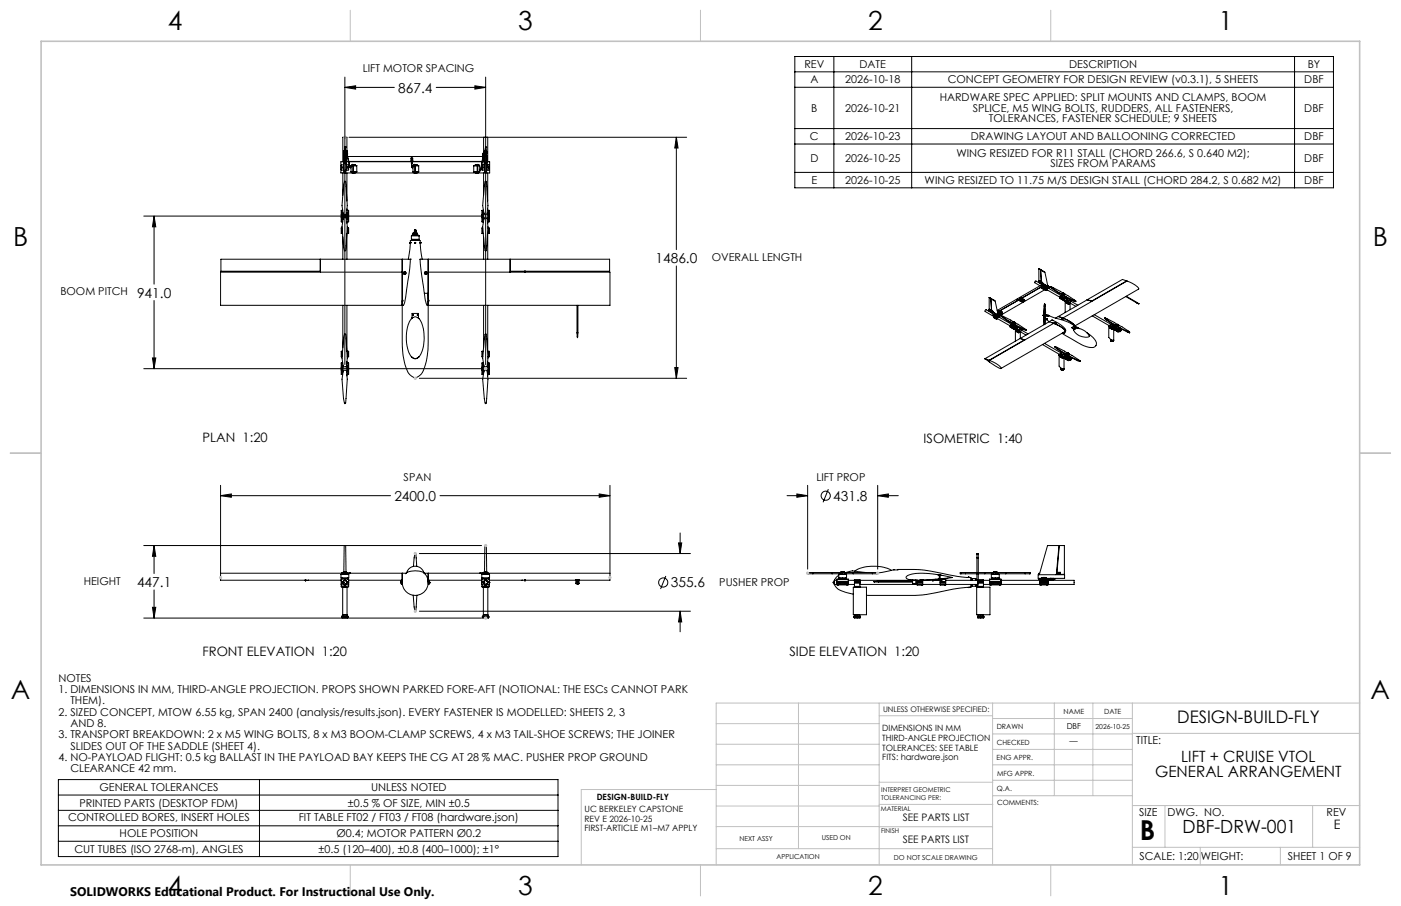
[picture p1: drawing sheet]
<svg xmlns="http://www.w3.org/2000/svg" width="432mm" height="279mm" viewBox="0 0 432 279" stroke-linecap="round" stroke-linejoin="round" font-family="sans-serif">
<defs><g id="words">
<text font-size="8.5" x="351.3" y="259">B</text>
<g font-size="8.1">
<text x="51.7" y="9.3">4</text>
<text x="159.7" y="9.3">3</text>
<text x="267.6" y="9.3">2</text>
<text x="375.6" y="9.3">1</text>
<text x="4" y="76">B</text>
<text x="423.1" y="76">B</text>
<text x="3.3" y="215.7">A</text>
<text x="422.4" y="215.7">A</text>
<text x="51.7" y="276">4</text>
<text x="159.7" y="276">3</text>
<text x="267.6" y="276">2</text>
<text x="375.6" y="276">1</text>
</g>
<text font-size="5.6" x="364.5" y="256.7">DBF-DRW-001</text>
<text font-size="5.3" x="362.8" y="223">DESIGN-BUILD-FLY</text>
<g font-size="4.8">
<text x="356" y="239.6">GENERAL ARRANGEMENT</text>
<text x="364.1" y="235">LIFT + CRUISE VTOL</text>
</g>
<g font-size="4.2">
<text x="122.7" y="28.5">867.4</text>
<text x="202" y="81.1">1486.0</text>
<text x="42.2" y="91.8">941.0</text>
<text x="121.5" y="154.4">2400.0</text>
<text x="256.8" y="154.4">431.8</text>
<text x="42.2" y="181">447.1</text>
<text x="206.8" y="181.2">355.6</text>
</g>
<g font-size="4">
<text x="62.4" y="136.2">PLAN 1:20</text>
<text x="284.7" y="136.6">ISOMETRIC 1:40</text>
<text x="62.4" y="202.3">FRONT ELEVATION 1:20</text>
<text x="243.3" y="202.3">SIDE ELEVATION 1:20</text>
<text x="411.1" y="255.7">E</text>
</g>
<text font-size="3.8" x="21.6" y="276.3">SOLIDWORKS Educational Product. For Instructional Use Only.</text>
<g font-size="3.4">
<text x="350.2" y="229.5">TITLE:</text>
<text x="351.1" y="251.6">SIZE</text>
<text x="359.9" y="251.6">DWG. NO.</text>
<text x="408.9" y="251.7">REV</text>
<text x="351.2" y="265.2">SCALE: 1:20</text>
<text x="370.1" y="265.3">WEIGHT:</text>
<text x="396.9" y="265.2">SHEET 1 OF 9</text>
</g>
<g font-size="3.3">
<text x="111.8" y="22.3">LIFT MOTOR SPACING</text>
<text x="247.9" y="21">REV</text>
<text x="264.9" y="21">DATE</text>
<text x="329.5" y="21">DESCRIPTION</text>
<text x="403.1" y="21">BY</text>
<text x="249.8" y="25.7">A</text>
<text x="260.5" y="25.7">2026-10-18</text>
<text x="292.1" y="25.7">CONCEPT GEOMETRY FOR DESIGN REVIEW (v0.3.1), 5 SHEETS</text>
<text x="402" y="25.7">DBF</text>
<text x="250" y="34.5">B</text>
<text x="260.5" y="34.5">2026-10-21</text>
<text x="289.6" y="31.3">HARDWARE SPEC APPLIED: SPLIT MOUNTS AND CLAMPS, BOOM</text>
<text x="299.8" y="34.5">SPLICE, M5 WING BOLTS, RUDDERS, ALL FASTENERS,</text>
<text x="402" y="34.5">DBF</text>
<text x="304.8" y="37.7">TOLERANCES, FASTENER SCHEDULE; 9 SHEETS</text>
<text x="249.6" y="43.2">C</text>
<text x="260.5" y="43.2">2026-10-23</text>
<text x="299.2" y="43.2">DRAWING LAYOUT AND BALLOONING CORRECTED</text>
<text x="402" y="43.2">DBF</text>
<text x="249.8" y="50">D</text>
<text x="260.5" y="50">2026-10-25</text>
<text x="294.8" y="48.4">WING RESIZED FOR R11 STALL (CHORD 266.6, S 0.640 M2);</text>
<text x="323.7" y="51.6">SIZES FROM PARAMS</text>
<text x="402" y="50">DBF</text>
<text x="250.1" y="56.7">E</text>
<text x="260.5" y="56.7">2026-10-25</text>
<text x="285" y="56.7">WING RESIZED TO 11.75 M/S DESIGN STALL (CHORD 284.2, S 0.682 M2)</text>
<text x="402" y="56.7">DBF</text>
<text x="219.4" y="80.5">OVERALL LENGTH</text>
<text x="18.6" y="91.1">BOOM PITCH</text>
<text x="124.4" y="148.2">SPAN</text>
<text x="251.6" y="148.2">LIFT PROP</text>
<text x="25.8" y="180.4">HEIGHT</text>
<text x="221.7" y="180.6">PUSHER PROP</text>
<text x="18" y="210.2">NOTES</text>
<text x="18" y="213.7">1. DIMENSIONS IN MM, THIRD-ANGLE PROJECTION. PROPS SHOWN PARKED FORE-AFT (NOTIONAL: THE ESCs CANNOT PARK</text>
<text x="18" y="220.7">2. SIZED CONCEPT, MTOW 6.55 kg, SPAN 2400 (analysis/results.json). EVERY FASTENER IS MODELLED: SHEETS 2, 3</text>
<text x="21.7" y="217.2">THEM).</text>
<text x="18" y="227.7">3. TRANSPORT BREAKDOWN: 2 x M5 WING BOLTS, 8 x M3 BOOM-CLAMP SCREWS, 4 x M3 TAIL-SHOE SCREWS; THE JOINER</text>
<text x="21.7" y="224.2">AND 8.</text>
<text x="21.7" y="231.2">SLIDES OUT OF THE SADDLE (SHEET 4).</text>
<text x="18" y="234.7">4. NO-PAYLOAD FLIGHT: 0.5 kg BALLAST IN THE PAYLOAD BAY KEEPS THE CG AT 28 % MAC. PUSHER PROP GROUND</text>
<text x="21.7" y="238.2">CLEARANCE 42 mm.</text>
<text x="30.7" y="244">GENERAL TOLERANCES</text>
<text x="114.4" y="244">UNLESS NOTED</text>
<text x="24.5" y="248.7">PRINTED PARTS (DESKTOP FDM)</text>
<text x="107.2" y="248.7">±0.5 % OF SIZE, MIN ±0.5</text>
<text x="21" y="253.2">CONTROLLED BORES, INSERT HOLES</text>
<text x="92.1" y="253.2">FIT TABLE FT02 / FT03 / FT08 (hardware.json)</text>
<text x="22.9" y="263">CUT TUBES (ISO 2768-m), ANGLES</text>
<text x="36.9" y="258.2">HOLE POSITION</text>
<text x="98.1" y="263">±0.5 (120–400), ±0.8 (400–1000); ±1°</text>
<text x="103.7" y="258.2">Ø0.4; MOTOR PATTERN Ø0.2</text>
</g>
<g font-size="3.2">
<text x="278.3" y="253.3">SEE PARTS LIST</text>
<text x="278.2" y="260.1">SEE PARTS LIST</text>
</g>
<g font-size="2.7">
<text x="271.9" y="225.5">DIMENSIONS IN MM</text>
<text x="271.9" y="228.5">THIRD-ANGLE PROJECTION</text>
<text x="271.9" y="231.5">TOLERANCES: SEE TABLE</text>
<text x="271.9" y="234.5">FITS: hardware.json</text>
<text x="180.2" y="250.4">UC BERKELEY CAPSTONE</text>
<text x="183.9" y="246.8">DESIGN-BUILD-FLY</text>
<text x="180.2" y="253.4">REV E 2026-10-25</text>
<text x="180.2" y="256.4">FIRST-ARTICLE M1–M7 APPLY</text>
</g>
<g font-size="2.5">
<text x="328.8" y="224.8">DBF</text>
<text x="329.7" y="229.6">—</text>
</g>
<text font-size="2.4" x="272.2" y="219.7">UNLESS OTHERWISE SPECIFIED:</text>
<g font-size="2.2">
<text x="327.8" y="220.1">NAME</text>
<text x="340.3" y="220.2">DATE</text>
<text x="307.2" y="224.9">DRAWN</text>
<text x="307.3" y="229.8">CHECKED</text>
<text x="307.2" y="234.4">ENG APPR.</text>
<text x="307.3" y="239.2">MFG APPR.</text>
<text x="307.3" y="243.9">Q.A.</text>
<text x="307.3" y="248.1">COMMENTS:</text>
</g>
<g font-size="2.1">
<text x="337.7" y="224.7">2026-10-25</text>
<text x="227.9" y="259.2">NEXT ASSY</text>
<text x="253.3" y="259.2">USED ON</text>
<text x="239.3" y="265">APPLICATION</text>
<text x="275.5" y="265.1">DO NOT SCALE DRAWING</text>
</g>
<g font-size="2">
<text x="271.6" y="244.1">INTERPRET GEOMETRIC</text>
<text x="271.5" y="250.2">MATERIAL</text>
<text x="271.6" y="246.6">TOLERANCING PER:</text>
<text x="271.5" y="257">FINISH</text>
</g>
</g></defs>
<g fill="none" stroke="#000" stroke-width=".31">
<path d="M245 17.4h166v40.5h-166zM257 17.4v40.5M281 17.4v40.5M399 17.4v40.5M106.3 27l3.3-.5v1zM106.3 23.8v88.6M106.3 27h15.2M134.4 27h15.3M146.4 26.5l3.3 .5-3.3 .5zM149.7 23.8v88.6M245 22.2h166M245 26.9h166"/>
<path d="M245 39.7h166M105.4 51.7h.1M105.4 51.6h.1M105.4 51.6v.1M105.7 53.3v6.9M105.9 50.8l-.7 .1v1.5l.7 .1M105.9 49.9h-.8v3.4h1.1M105.9 46.7l.1 .3M106 47.6h.1M106 47.6v-1.1l.1 1.1M106 47.1l-.1 .2M106 48.1h.1"/>
<path d="M106 47.6v.4a13.8 13.8 0 0 0 .1 5.3l.3 .1 .1-.3a14.4 14.4 0 0 0 0-5.5M106.1 47.7h.1M106.1 47.7l-.1 4.7a.59 .59 0 0 0 .4 .9 13.1 13.1 0 0 0 .1-5.6M106.1 47.6l-.1 .5M106.1 47.2h-.2l.2 .1M106.1 47.3v.4M106.1 47.3v.2M106.1 46.9v.1M106.2 46.8h-.3l.3 .1-.1 .3M106.2 47l.1 3.6 .2-1.4-.1-2.2M106.2 47l-.2 1.1M106.2 46.9h.2"/>
<path d="M106.2 46.9l-.1 .8M106.2 46.9l-.1 .3M106.2 47h.2M106.3 45.4l-.1 1.5M106.3 45.4l.1 1.5M106.3 45.4h.1M106.3 45.3l.2 1.5-.2-1.4M106.3 45.3h.1M106.3 45.3l-.2 1.5M106.3 55.8l.2 .3 .5 7.3-.4 2.6 .4 .6-.4 .6 .4 2.7-.5 7.3-.2 .2a20.9 20.9 0 0 1-.5-10.2l-.2-.5 .2-.7a20.9 20.9 0 0 1 .5-10.2zM106.4 47l.1 1.1M106.4 53.3h43.1"/>
<path d="M106.4 46.9l.1 .8M106.5 47.3h.1M106.5 47.2h.1M106.5 47.3v.4M106.5 47.3v.2M106.5 47.7h.1M106.5 47l-.1-.1 .1 .3M106.5 47.6h.6M106.5 47.6v.5M106.5 48.1h.1M106.6 46.6h.1M106.6 46.5v1.1"/>
<path d="M106.6 46.6v.2M106.6 46.5l-.1 1.1M106.6 46.5v.1M106.6 46.9l.2 .4M106.6 47.2v.1M106.6 46.6l.2 .7M106.6 46.6l.2 .2M106.7 47.2v.1M106.8 47.5h.1M106.7 49.9h.7M106.8 47.3h.1M106.8 50.8l.7 .2v1.3l-.9 .2"/>
<path d="M106.8 46.6h.1M106.8 46.6l.1 .6M106.8 46.6l-.1 .3-.1-.3M106.9 47.6l1 4-.9-4M106.9 47.4h.1M106.9 47v-4.7h-1.2v7.6M106.9 47.8v.5M106.9 49.8v.1M106.9 53.3v8.7M106.9 47.2l-.1 .1M107 47.1l.1 .5M107 48.3h-.2v1.5h.6"/>
<path d="M107.1 47.5h.1M107.1 51.6l.1 .1zM107.1 48.3h41.7M107.5 49.8h41.1M107.5 49.9h41.1M107.6 42.3h104M107.9 51.5h.1M107.9 51.6l.3 .1M107.9 51.4h.3M107.9 51.6h.1M107.9 51.5v.1M108 51.5h.1"/>
<path d="M108 51.6v.1M108 51.5v.1M108.2 51.1h.1M108.2 53h.6M108.2 51.1h.6M108.2 51.1v1.9M108.5 53.1v.2zM108.5 50.8v.2M108.5 51v-.2h1v.3M108.5 51h.1M108.5 53.1h.1M108.6 53l.2 .3"/>
<path d="M108.8 50.8l-.2-.1v.4M108.8 50.8v.1M108.8 53.2v.1M108.8 50.9h.3M108.8 50.8h.1M108.8 50.9v2.3M108.8 53.3h.1M108.9 50.8v2.5M108.9 50.8h.2M108.9 53.2h.2M108.9 51.1h1.1M108.9 53h1.1"/>
<path d="M109.1 53.2h.1M109.1 50.9h.1M109.1 50.8v.1M109.1 53.2h-.3M109.5 53v.3M110 51.1h.1M110 53h-1.1M110 51.1v1.9M126.6 49.7v-.9h.6v.9M126.9 50.3h.1M126.9 50.4h.1M126.9 49.7v.7"/>
<path d="M126.9 50.3h-.1M126.9 49.7h.1M126.9 49.7v1.9M126.9 50h.1M126.9 51.6h.1M126.9 49v.1M126.9 49.5h.1M126.9 48.8v.9M127 49v.1M127 49h.1M127 48.8v2.8M127 50.4h.1"/>
<path d="M127 49.5h.1M127 49.7v.7M127 50.3h.1M127 49.7h.1M127 51.5h.1M127 51.6l.3 .1M127 51.4h.3M127 51.6h.1M127.1 51.5h.1M127.1 51.6v.1M127.1 51.5v.1M127.3 51.1h.1"/>
<path d="M127.3 53h.5M127.3 51.1h.5M127.3 51.1v1.9M127.6 50.8v.2M127.6 50.8h1v.3M127.6 51h.1M127.6 53.1v.2zM127.6 53.1h.1M127.7 53l.1 .3M127.8 50.8l-.1-.1v.4M127.8 50.8v.1M127.8 53.2v.1"/>
<path d="M127.8 50.9h.4M127.8 50.8h.1M127.8 50.9v2.3M127.8 53.3h.1M128 50.8v2.5M128 50.8h.2M128 53.2h.2M128 51.1h1M128 53h1M128.2 50.9h.1M128.2 53.2h.1M128.2 50.8v.1"/>
<path d="M128.2 53.2h-.4M128.6 53v.3M129 51.1h.1M129 53h-1M129 51.1v1.9M146 51.1h.1M146 53h1.1M146 51.1h1.1M146 51.1v1.9M146.5 53v.3M146.8 50.9h.1M146.9 50.8v.1"/>
<path d="M146.9 50.8h.2M146.9 50.8l-.1 .1M147.1 50.8v2.5M147.2 53.2h-.4h.3M147.2 50.8l.1 .3M147.2 50.8v.1M147.2 53.2v.1M147.2 50.9h-.4M147.2 51.1h.5M147.2 50.8h.1M147.2 50.9v2.3M147.2 53.3h.1"/>
<path d="M147.2 53h.5M147.3 53l-.1 .3M147.3 51h.1M147.3 53.1h.1M147.4 50.8h.1M147.4 53.1v.2zM147.4 50.8v.2M147.4 50.8h-.9v.3M147.4 51h.1M147.7 52.4l.4 .1M147.7 51.1h.1M147.7 53h-.5"/>
<path d="M147.7 51.1v1.9M148 52.4v.1M148 52.6v.1M148 52.5h.1M148 52.6h.1M148 52.5v.1M148.1 52.6l-.4 .1M148.1 52.5v.1M148.7 49.9h.6M148.8 51.6v.1zM148.8 48.2h.2M148.9 48.2l-.8 4.3"/>
<path d="M148.9 47.4l-.1 .8M148.9 47.4h.1M148.9 47.5h.1M148.9 48.3h.2v1.5h-.4M149 48.2h.1M149 47.5h.1M149 48.2l-.9 4.3M149 47.5l-.2 .7M149 47.5v.3M149 47v-4.7h1.3v7.6M149 47.4v.4M149 48.2v.1"/>
<path d="M149 49.8v.1M149 53.3v6.9M149.1 47.5h.1M149.1 47.5l-.1 .7M149.1 47.5l-.1 .3M149.2 47.5h.1M149.2 47.5l-.2 .7M149.2 50.8l-.7 .1v1.5l.8 .1M149.3 46.8h.1M149.3 47.2h.1M149.3 46.8v.1M149.3 46.7v.1"/>
<path d="M149.4 46.5v1.5a12.1 12.1 0 0 0 .1 5.3l.2 .1 .2-.3a15 15 0 0 0 0-5.5M149.4 46.5l.1 1.2M149.4 46.5l-.6 1.1h.7l-.1 .5M149.4 48.1h.1M149.5 47.7h.1M149.5 47.7l-.1 1.7a7.6 7.6 0 0 0 .2 3.9l.3-.4 .1-1.5-.1-3.7M149.5 46.9h.1M149.5 47.3h.1M149.5 47.2h.1M149.5 47l-.1 2.2 .2 1.4a1.53 1.53 0 0 0 .3-1.8l-.1-1.8M149.5 47l-.1 1.1M149.5 46.9h.3"/>
<path d="M149.5 46.9v.8M149.5 47h.3M149.5 46.8l.1-1.5 .3 1.5M149.6 45.4l-.1 1.5M149.6 45.4h.1M149.7 45.4l.1 1.5M149.7 45.4h.1M149.7 55.8l.2 .3 .5 7.3-.4 2.6 .4 .5-.4 .7 .4 2.7-.5 7.3-.2 .2a20.9 20.9 0 0 1-.5-10.2l-.2-.4 .2-.8a20.9 20.9 0 0 1 .5-10.2zM149.8 46.8h.3M149.8 47l.1 1.1M149.8 46.9l.1 .8M149.9 47.6v-1.1v1.1"/>
<path d="M149.9 47.6h.1M149.9 47.3v.4M149.9 47.7h.1M149.9 47.6v.5M149.9 48.1h.1M149.9 47.1l.1 .2M150 46.7l-.1 .3M150.1 49.9h.8v3.4h-1.1M150.1 46.8v.1M150.1 47.2h.1M150.1 46.9h-.3v.3h.3M150.1 47.2l-.3 .1"/>
<path d="M150.1 50.8l.7 .1v1.5l-.8 .1M150.3 53.3v8.7M150.5 51.6l.1 .1zM208.5 42.3l.5 3.3h-1zM208.5 42.3v34.7M245 53.2h166M245 44.4h166M44.3 66.6h104.1M47.5 66.6l.5 3.4h-1zM47.5 66.6v21M68.1 79.9h30.6v3.7h-30.6zM105.2 67v1.4h.1"/>
<path d="M105.3 70.3h-.1v1.7h.1M105.3 64.9h-.1v1.4M105.3 64.9v1M105.3 67.4v1M105.3 70.3v1.7M105.3 72h.3M105.3 70.3h.1M105.3 68.4h.3M105.3 64.9h.3M105.7 73.1v6.8M105.7 65.6a1.2 1.2 0 0 0 0 2.1M105.8 65.8l-.5 .6v.6l.5 .5"/>
<path d="M106.2 67h.1M106.2 67h.2M106.3 66.3h.1M106.3 67h.1M106.4 67h-.1M106.8 65.6a1.2 1.2 0 0 1 .7 1.1 1.2 1.2 0 0 1-.7 1M106.8 65.8a1.01 1.01 0 0 1 0 1.7M106.9 72h.3M106.9 68.4h.3M106.9 64.9h.3M106.9 64.4v.5M106.9 68.4v.5"/>
<path d="M106.9 72v7.9M107 70.3h.2M107.2 70.3h.3v1.7h-.3M107.2 64.9h.3v1.4M107.2 64.9v1M107.2 67.4v1M107.2 70.3v1.7M107.5 67v1.4h-.3M124 79.9v4zM126.4 74.9v.1M126.4 74.8v.1M126.4 74.9h.1"/>
<path d="M126.4 75h.1M126.4 74.8v.2M126.5 74.8h.1M126.5 75l-.7 4.9M126.5 74.9v.1M126.5 74.8v.1M126.5 74.8v-.6h3v.6M126.5 79.9h.1M126.5 79.9l-.3 3.7-1.2 8.1-.4 1.9-.3 .6h-56.3v-10.3h56M126.5 79.9h-27.7v4M126.5 74.8h-.1M126.8 72.7h2.4"/>
<path d="M126.8 72.7l.2-.2h2l.2 .2M126.8 72.7v1.1h2.4v-1.1M126.9 74.2v-.3h2.2v.3M127.1 73.8v.1M127.2 71.9h1.4v.4h-1.4zM127.5 72.3v.2M127.5 71.9h.9M127.6 71.9v.4M127.7 71.8v-.6h.6v.6M127.8 71h.4M127.8 71l-.1 .2M127.8 71.2v.6"/>
<path d="M127.8 71.9v.4M127.9 70.8h.2M127.9 70.8l-.1 .2M128 74.9h.1M128 74.9h-.1M128 71.9v.4M128.1 70.8l.1 .2M128.1 71.2v.6M128.2 71.9v.4M128.2 71v.2M128.3 71.9v.4M128.5 72.3v.2"/>
<path d="M128.8 73.8v.1M129.5 74.8h.1M129.5 75l.6 4.9M129.5 74.8v.2M129.5 75h.1M129.6 74.8v.2M129.6 74.9h.1M129.6 75h-.1M132 79.9v4zM148.5 67v1.4h.2M148.7 70.3h-.2v1.7h.2M148.7 64.9h-.2v1.4"/>
<path d="M148.7 64.9v1M148.7 67.4v1M148.7 70.3v1.7M148.7 72h.2M148.7 70.3h.1M148.7 68.4h.3M148.7 64.9h.3M149 73.1v6.8M149.1 65.6a1.2 1.2 0 0 0 0 2.1M149.2 65.8a.97 .97 0 0 0 0 1.7M149.6 66.4h.2zM149.6 67h.2z"/>
<path d="M150.2 65.8a.97 .97 0 0 1 0 1.7M150.2 65.6a1.2 1.2 0 0 1 .7 1.1 1.2 1.2 0 0 1-.7 1M150.2 72h.4M150.2 68.4h.4M150.2 64.9h.4M150.3 64.4v.5M150.3 68.4v.5M150.3 72v7.9M150.4 70.3h.2M150.6 70.3h.2v1.7h-.2M150.6 64.9h.2v1.4M150.6 64.9v1"/>
<path d="M150.6 67.4v1M150.6 70.3v1.7M150.8 67v1.4h-.2M157.2 79.9v4M157.3 79.9v3.7h30.6v-3.7h-58.4l.5 5 1.1 7.6 .4 1.4 .2 .3h56.3v-10.3h-56M47.5 92.7v21M105.7 94.2v13M106.9 94.2v14.1M124 92.6h.1M124 92.9h.1M124 92.9v7.8a37.7 37.7 0 0 0 1 12.1 4.9 4.9 0 0 0 3 3.9 5.3 5.3 0 0 0 3.1-4.3 36.8 36.8 0 0 0 .9-11.7v-7.8M124 83.9v10.3z"/>
<path d="M124.7 84.1l.1 .2zM127 98.1a1.29 1.29 0 0 1 2 0M127 96.7h2l-.2 1.3a8.8 8.8 0 0 1 1.9 7 6.5 6.5 0 0 1-2.2 5.6 1.99 1.99 0 0 1-2.4-1.7 12.3 12.3 0 0 1 .7-10.6l.4-.4h-.2zM127 98.1h.1M127 98.1l-.2 .2M127.2 97.2h.1M127.2 97.1h.1M127.2 97.1v.1M127.2 97.1l.1 .1M127.3 97.2h-.1M128.7 97.2h.1M128.8 97.2h-.1"/>
<path d="M129 98.1l.2 .2M129 98.1h.1M130.8 90.5h1.2M131.2 84.1l.1 .2zM131.9 90.5l.1 1.9M132 92.9h.1M132 92.6h.1M132 83.9v10.3zM149 94.2v13M150.3 94.2v14.1M161.7 83.6v.3v-.3M161.7 83.7h.2"/>
<path d="M161.9 83.7h.1M161.9 83.6v.3M161.9 83.6l.1 .3M177.8 94.2v8.5M178.1 94.2v8.5M208.5 82v34.7M304.8 95.4h.1M304.8 95.4l1.7 1.2 1.2 .5-.1-.2M304.8 95.4v.5l1.8 1.2M304.9 91.8l.5 .3M304.9 91.8h.1M304.9 91.8l.6 .2"/>
<path d="M304.9 95.4h.1M304.9 95.4l2.3 1.5 .5 .1-.1-.1M304.9 91.8v3.6M304.9 95.4l.3 .2M305.2 95.4h.1M305.2 95.4l.3 .4M305.2 95.6l.3 .2M305.2 95.4v.2M305.2 95.6h.1M305.2 95.6h.2M305.3 95.6h.1M305.3 95.7h.1"/>
<path d="M305.3 95.6v.1M305.3 95.6l.1 .1M305.4 95.7h.1M305.4 92.1l.1 3.7M305.4 95.8l.4 .2M305.4 92.1l.4 3.9M305.4 92.1l1.3 .7zM305.4 95.6v.1M305.5 92v.1M305.5 95.7h.1M305.5 92l-.1 .1M305.5 95.8l.1 .1"/>
<path d="M305.6 95.6l-.2 .1M305.8 96h.1M305.9 96.7l-1.9-1.2-.4 .2v.4l2.6 1.5M306 97.1l1.2 .8zM306.2 97.9h.1M306.2 97.4h.1M306.2 97.6h.1M306.2 97.4v.2M306.2 97.8v.1M306.2 97.9l.9 .6M306.2 97.6l1 .5M306.2 97.8l.9 .5"/>
<path d="M306.2 97.9l.9 .5M306.2 97.4l.9 .5M306.2 97.6l.9 .5M306.3 97.6l-.1 .2M306.4 96.9l-.4 .2M306.4 97.3h.1M306.4 97.2l.1 .1M306.5 97.2l.7 .2M306.5 97.2h.1M306.5 97.2l.4 .3M306.5 97.3l.4 .2M306.7 92.8l.9 4.2"/>
<path d="M306.8 97.2h.1M306.7 97.2h.1M306.8 97.2l-.1 .1M306.9 97.5h.1M307 97.5h.1M307.1 97.9h.1M307.1 98.1h.1M307.1 97.9v.2M307.1 98.3v.1M307.2 98.1l-.1 .2M307.2 97.4h.1M307.2 97.4l-.2 .1"/>
<path d="M307.3 98.1h.1M307.3 98.1l4.1 2.4M307.3 98.1h-.1M307.4 97.8l-.1 .3M307.4 96.1l.2 .1M307.4 96.2h.2M307.5 98.3l-.4 .1M307.5 96.2h-.1M307.6 96.2v.4M307.6 96.2h.1M307.6 96.6h.1M307.6 96.1h.1"/>
<path d="M307.6 96.1v.5M307.6 96.1v.1M307.6 96h.1M307.6 96v.1M307.6 96l.1 .1M307.6 96.7h.1M307.6 96.1l.1 .1M307.7 96.2h.1M307.7 96.7h.1M307.7 96.1v.1M307.7 95.9v.2M307.7 97.7l4 2.3"/>
<path d="M307.7 96.7l.5 .3M307.7 96.2v.5M307.7 95.9l.8 .5M307.7 96.4v.3M307.7 95.8h.1M307.7 97v.5l-.5-.1M307.7 97v.1M307.7 97.1h.1M307.7 95.8v.1M307.7 96.3l.5 .3M307.7 95.8l.8 .5M307.8 96.1h.1"/>
<path d="M307.8 96.1h-.1M307.8 96.1l.6 .4M307.8 97.8h.1M307.9 97.8h.1M307.9 97.7v.1M307.9 97.5v.3M308.2 95.8h.1M308.2 95.8l.7 .4M308.2 96.6h.1M308.3 96.9l-.1 .1M308.3 96.6v.3M308.3 96.9l.2 .1"/>
<path d="M308.4 96.8h.1M308.4 96.6h.1M308.4 96.8v.1M308.4 96.9h.1M308.4 96.8l.1 .1M308.4 96.6v.1M308.4 96.7h.1M308.4 96.5h.1M308.4 96.9l-.2 .1M308.4 96.9h-.1M308.4 96.5v.4M308.4 96.5l-.1 .1"/>
<path d="M308.4 96.5l.1 .1M308.4 96.6l.1 .1M308.4 96.5l-.2 .1M308.5 96.9h-.1M308.5 96.6h.1M308.5 96.9h.1M308.5 96.4h.1M308.5 96.3l.1 .1M308.5 96.4v.6M308.5 96.3v.1M308.6 96.8h.1M308.6 96.6h.1"/>
<path d="M308.6 96.9h.1M308.6 96.4h-.1M308.6 96.9h-.1M308.6 96.4v.5M308.6 96.6h-.1M308.6 97.4l.4 .3M308.6 96.5h.1M308.6 96.7v.1M308.6 96.7h.1M308.6 96.5v.1M308.6 96.7l.2 .1M308.8 96.8v.1"/>
<path d="M308.8 96.8l-.3 .2M308.9 96.6h.1M308.9 96.6l-.3 .1M308.9 96.2v.4M308.9 96.2l-.3 .2M309 97.9l-.4-.6 3.7 2M309 97.7l1.9 1.3M309 97.7v.2M309 97.9l1.9 1.3M310.9 99l1.1 .5M310.9 99v.2M310.9 99.2l1.1 .5"/>
<path d="M311.8 99.8v.5l.2 .2 .9-.2M311.8 99.9l-.4 .3M311.9 99.6a.47 .47 0 0 0 .2 .5 .47 .47 0 0 0 .5-.1M311.9 99.6l.1 .3h.5M312 99.5l.5 .2M312 99.5v.2M312 99.7l.4 .2M312 99.6v.1M312.1 99.4l.1 .2M312.2 99.3l.1 .1M312.2 99.3v.3M312.2 99.3h.1"/>
<path d="M312.3 99.3h.1M312.3 99.3l.4 .3M312.3 99.3h-.1M312.3 99.3l.3 .3h-.4M312.3 99.4v.1M312.4 99.4h.1M312.3 99.3v.1M312.4 99.4h.2M312.4 99.7v.2M312.4 99.7l.8 .6M312.4 99.9l.8 .6M312.5 99.4h.1"/>
<path d="M312.5 99.7h-.1M312.5 99.4l-.2 .1M312.6 99.4l-.4 .2M312.7 99.4l.1 .2M312.7 99.4h.1M312.7 99.5v.1M312.7 99.4l.1 .1M312.8 99.5l3.4 2.1-.1 .2M312.8 99.5l.1 .1M313.3 92.4l.3 .2M313.3 92.4v.1M313.3 92.5l.2 .1"/>
<path d="M313.3 92.4h.1M313.4 92.4h-.1M313.4 92.4h.1M313.4 92.4l.1 .1M313.5 92.5h.1M313.5 92.4h-.2M313.5 92.5l.1 .1M313.6 92.5h.1M313.6 92.6h.1M313.6 92.4l.3 .1M313.6 92.4l.1 .1M313.6 92.6v.1"/>
<path d="M313.6 92.3l.1 .1M313.6 92.3l-.3 .1M313.6 92.3l-.2 .1M313.7 92.4h-.1M313.7 92.4h.1M313.7 92.5h.1M313.7 92.5l.2 .1M313.7 92.4l.2 .1M313.7 92.6h-.1M313.7 92.5v.1M313.7 92.4h.2M313.8 92.5l-.1 .1"/>
<path d="M313.8 92.5v.1M313.9 92.5h.1M313.9 92.6l-6 3.4 .3-.2M313.9 92.5v.1M313.9 92.5l.5 .1M313.9 92.6l-5.7 3.2M313.9 92.4h.1M313.9 92.5h.5M313.9 92.4v.1M314 92.5h.1M314 92.5l-.1 .1M314 92.4v.1"/>
<path d="M314.3 92.7h.1M314.3 92.3h.1M314.3 92.3l-.3 .2M314.3 92.6h.1M314.3 92.7l.1 .1M314.4 92.3h.1M314.3 92.2h.1M314.3 92.2v.5M314.3 92.2l.1 .1M314.4 92.2h.1M314.4 92.1h.1M314.4 92.8h.1"/>
<path d="M314.4 92.1l-.1 .1M314.4 92h.1M314.4 92.2v.1M314.4 92.1l.1 .1M314.4 92v.1M314.4 92l.8 .5M314.4 92l.9 .4M314.5 92.5l-.1 .3M314.5 92.7v.1M314.5 92h-.1M314.5 92.3l-.1 .5M314.5 92.8l.5 .3"/>
<path d="M314.5 92.4l.5 .3M314.5 92.2l-.1 .1M314.5 92.2l.7 .4M314.5 92.2h.1M314.9 92h.1M314.9 92l.7 .3M315 92.7h.1M315 93.1h.1M315 92.7v.4M315.1 93l.2 .1M315.1 93h.1M315.1 92.7h.1"/>
<path d="M315.2 93h.1M315.1 92.7l.1 .1M315.2 92.8h.1M315.1 92.6l.2 .1M315.1 93l-.1 .1M315.2 92.9v.1M315.2 92.7v.1M315.2 92.6h.1M315.2 92.6l-.1 .4M315.2 92.6l-.2 .1M315.2 92.6l.1 .1M315.2 92.5h.1"/>
<path d="M315.3 93v.1M315.3 92.5v.6M315.3 92.7l-.2 .1M315.3 92.7h.1M315.3 92.9h.1M315.3 93h.1M315.3 92.4v.1M315.3 92.9v.1M315.3 92.4l-.1 .1M315.3 92.8h.1M315.3 92.6l.1 .1M315.3 92.7l-.2 .2"/>
<path d="M315.3 92.5v.5M315.3 92.5h.1M315.4 92.9h.1M315.4 92.6h.1M315.4 92.9h-.1M315.4 92.7h-.1M315.4 92.8l.2 .1M315.6 92.9v.1M315.6 93l-.3 .1M315.6 92.9l-.3 .2M315.6 92.3v.1M315.6 92.7h.1"/>
<path d="M315.6 92.7l-.2 .2M315.6 92.4v.3M315.6 92.4l-.3 .1M315.6 92.3l-.3 .2M320.1 86.6h.2M320.1 86.6l.4 .3M320.2 82.9l.5 .4M320.2 82.9h.1M320.2 82.9l.6 .3M320.2 86.6h.1M320.2 82.9l-.1 4.1 1.8 1.2M320.2 86.5l.3 .2"/>
<path d="M320.2 86.6l.3 .2M320.5 86.6v.2M320.5 86.6l.4 .4M320.5 86.7l.1 .3M320.5 86.6h.1M320.5 86.8h.1M320.6 86.7h.1M320.6 87h.1M320.7 87h.1M320.6 86.7l.5 .5M320.7 87l.2 .2M320.7 86.9v.1"/>
<path d="M320.7 86.9h.1M320.7 86.8h.1M320.7 86.8l.2 .1M320.7 86.9l.2 .2M320.7 83.3l.2 3.7M320.7 86.8v.1M320.7 83.3l1.4 .7zM320.7 86.9l.2 .1M320.7 86.9l.3 .2M320.7 83.3l.3 3.8M320.8 83.2l-.1 .1M320.8 83.2v.1"/>
<path d="M320.8 86.9h.1M320.9 87h-.1M320.9 86.9h-.1M320.9 87.1h.1M320.9 87.2h.1M320.9 87h.1M320.9 87.1v.1M320.9 88.5h.1M320.9 88.5v.4M320.9 87.1l1.2 1M320.9 88.9h.1M321 87.1h-.1"/>
<path d="M321 87.1h.1M321 88.5l.6 .4M321 87.1l1.2 1.1M321 87h.1M321 88.9l.6 .4M321 87.1l.1 .1M321 87.1l2 1.1-.1-.2M321 87.1l2 1.1-.1-.1M321.1 87.2h.1M321.1 88.4h.1M321.2 88.4h.1M321.2 88.1h.1"/>
<path d="M321.2 88.1v.2M321.2 88.3h.1M321.2 88.3l-6.5 3.8 .2-.1M321.2 88.1l.9 .4M321.3 88.1h.1M321.3 87.8l-2-1.2-.3 .1-.1 .5 1.6 .9M321.3 88.1h-.1M321.3 88.3l.7 .4M321.3 88.3h.1M321.3 88.3l-.4 .2M321.3 88.3l-.3 .2M321.5 97.3l.1 .1"/>
<path d="M321.6 88.1l-.6-.3-13.7 7.9M321.6 88.1h.1M321.6 97.3l.1 .1M321.6 88.1l.6 .4M321.6 89.3h.1M321.6 88.9v.4M321.6 97.2v.2M321.6 97.3h.1M321.6 97.2l.2 .1M321.6 97.1l-.1 .2M321.7 96.4l.1 .1M321.7 96.4l.1 .9"/>
<path d="M321.7 98.6l.1 .1M321.7 98.6l.1 1.6M321.7 88.1h-.1M321.7 89.2l.2 .1M321.7 97.1l-.2 .1 .1 .1M321.7 97.1l-.1 .1M321.7 97.1v.1M321.8 97.3l-.2 .1M321.8 97.3v.4M321.8 97.7h.1M321.8 97.8l.4 .4M321.8 97.7v.1"/>
<path d="M321.8 97.7l-.1 .9M321.8 96.5l.1 .9-.1-.1M321.8 98.7l.1 1.4M321.8 94.4l.1 .1M321.8 94.4l-.1 2M321.9 93.9v-.1a4.3 4.3 0 0 1 .3 3.3M321.9 98.1l-.1 .6M321.9 93.9h.1M321.9 93.9l-.1 .5M321.9 89h.1M321.9 88.8h.1M322 89h.1"/>
<path d="M321.9 89l.1 .1M322 88.9h.1M321.9 88.8l.1 .1M321.9 89l-.3 .3M321.9 94.5l-.1 2M321.9 89l.2 .1M322 88.7v.4M322 88.7l-.4 .2M322 88.9l.1 .1M322 93.9l-.1 .6M322 89h.2M322 88.8h.1"/>
<path d="M322.1 84l.8 4.2M322.1 88.4h.1M322.1 89h.1M322.1 88.8h.1M322.1 88.5v.1M322.1 89.1h.1M322.1 88.2v.2M322.1 89h-.2M322.1 88.8h-.2M322.1 89.4l.4 .2M322.1 93.8l-.1 .1M322.1 88.2l-.3 .1"/>
<path d="M322.1 89.3l.3 .2M322.1 88.6v.5M322.1 88.5h.1M322.1 97.1l-.3 .6M322.1 88.1h.1M322.1 89l-.1 .1M322.1 88.1v.1M322.1 88.6v.6l-.2 .1M322.1 88.6h.1M322.2 88.2h.1M322.2 88.7h.1M322.2 88.7v.1"/>
<path d="M322.2 89v.1M322.2 88.1v.1M322.2 88.5l-.1 .1M322.2 89h.1M322.2 97.1h-.1M322.2 88.7l-.2 .2M322.2 88.9h.1M322.2 89l-.1 .1M322.2 88.2v.3M322.2 88.5h-.1M322.2 89.3l.2 .1M322.2 88.3l.4 .2"/>
<path d="M322.2 88.2v.7M322.3 98.5l-.1 1.4M322.3 88.7h.1M322.4 98.3h.1M322.4 98.3v.1M322.4 98.2h.1M322.4 98.4h.1M322.4 89.2l.1 .1M322.4 89.1v.1M322.4 89.4v.1M322.5 89.3l-.1 .1M322.5 89.3h.1"/>
<path d="M322.6 88.5v.1M322.6 88.5l-.3 .2M322.6 88.6l-.3 .1M322.6 89.2l.1 .1M322.7 89.3l4 2.4M322.7 89.2l-.2 .1M322.7 97.3l-.4 .2-.1 .6M322.8 88.9l-.1 .3M322.8 97.2l-.5-.2-.5 .8M322.8 89.4l-.4 .1M322.9 97.4h.1M323 97.3h.1"/>
<path d="M323 97.3v.1M323 97.3l-.1 .1M323 97.4h.1M323 88.2h.1M323 88.8l4.1 2.4M323.1 88.2l.4 .3-16.3 9.4M323.1 88.2v.5l-.5-.1M323.1 88.3h.1M323.2 88.9h.1M323.3 88.6l-.1 .3M323.3 88.9v.1M323.3 99.2a8.6 8.6 0 0 1 5 2.8v.2"/>
<path d="M323.3 99.2l-8.9 5.2M323.4 99.2l-1.2-.8 .1-.8a.61 .61 0 0 1 .9-.3l6 2 3.5 2.1M323.9 88.4v.3M323.9 88.4v.1M323.9 88.4l3.8 2M323.9 88.5v.2M323.9 88.5l.4 .4M323.9 88.7l.4 .3M324.1 99.5l.6 .2M324.2 98.7h.1M324.2 98.7a6.7 6.7 0 0 1 4.3 3.3l-.2 .2M324.2 98.7l-.9 .5"/>
<path d="M324.3 88.9v.1M324.3 88.9l1.9 1.3M324.3 89l1.9 1.3M324.7 99.7a5.5 5.5 0 0 1 3.7 2.5h-.1M324.7 99.7l-8.9 5.1M324.9 99.6l.1 .1M325 99.6h.1M325 99.7h.1M325.2 99.6h.1M325.1 99.6h.1M325.2 99.6h-.1M325.2 99.5l-.2 .2"/>
<path d="M325.3 99.6l-.3-.1v.2M326.2 97.6a8.6 8.6 0 0 1 5 2.8 6.7 6.7 0 0 0-3.6-2.3M326.2 97.6l1.4 .5M326.2 97.6l-.9 .5M326.2 90.2v.1M326.2 90.2l1.1 .4M326.2 90.3l1.1 .5M326.7 92l1.2 .7M326.7 91.7h.1M326.7 91.4v.3M326.7 91.9v.1M326.7 91.7l1.2 .7"/>
<path d="M326.7 91.9l1.2 .7M326.7 91.4l1.2 .7M326.7 91.8v.1M326.8 91.3l.7 .4 .7-.2M326.8 91.3l-.1 .1M327 91.9h.1M327 91.9l.1 .1M327 91.9v.1M327 92h.1M327.1 91.9l-.1 .1M327.1 91.9l.5 .4M327.1 92h.1"/>
<path d="M327.1 90.9v.5l.3 .2 .9-.2M327.1 91.1l-.3 .2M327.2 91.5h.1M327.2 91.5l.4 .3 .7-.3M327.2 98.3h.1M327.2 90.7a.47 .47 0 0 0 .2 .6 .47 .47 0 0 0 .6-.1M327.2 98.2l.1 .2M327.2 90.7l.1 .3 .5 .1M327.3 98.3h.1M327.3 98.2l.2 .1zM327.3 98.2v.1M327.3 90.6l.5 .2"/>
<path d="M327.3 90.6v.2M327.4 90.8l.4 .2M327.4 98.2h.1M327.4 90.7v.1M327.4 90.8h-.1M327.4 98.3h.1M327.4 98.2l-.1 .1M327.4 98.2v.1M327.5 90.6l.2 .2 .3-.1M327.5 98.3h.1M327.5 98.2l.1 .2h-.3M327.5 98.2v.1"/>
<path d="M327.6 90.5h.1M327.7 90.5h.1M327.6 90.5l.1 .1M327.6 90.5l.2 .1M327.6 92.2l.1 .1M327.6 91.8l.4 .2M327.6 92.3h.1M327.6 92.2v.1M327.6 98.3l-.3-.1v.2M327.7 92.4h.1M327.7 90.5l.2 .2h-.3v-.2M327.7 90.5l.3 .2"/>
<path d="M327.8 90.6h.1M327.7 92.3v.1M327.7 90.4v.2M327.7 92.3h.1M327.7 90.4v.1M327.9 90.6h.1M327.8 90.9l.7 .8M327.8 90.9l.7 .6M327.8 90.8v.1M327.9 90.6h-.1M327.9 92.1l.1 .3M327.9 92.6v.1"/>
<path d="M328 92.4v.1M328 92.5l-.1 .1M328 92l-.1 .1M328 91.7l.3 .2M328.1 90.6l.1 .1M328.1 90.6l-.1 .1M328.1 90.7h.1M328.1 92.4h.1M328.1 92.4l.5 .4M328.1 91.7l.3 .1M328.1 90.7h-.1M328.1 90.7a6.2 6.2 0 0 1 3.4 2.3h-.1"/>
<path d="M328.1 92.4l-.1 .1M328.2 90.7l.1 .1M328.2 91.7l.2 .1M328.3 91.5h.1M328.3 92.9l.3 .3M328.3 92.9h.3M328.3 92.9h.1M328.3 92.6l-.4 .1M328.3 92.9v3.4M328.3 96.3h.1M328.3 91.9l-.3 .1M328.4 91.8l-.1 .1"/>
<path d="M328.4 91.8h.1M328.5 91.5l2.3 1.1M328.5 91.5v.2M328.5 91.7l2.3 1.1M328.6 91.7l-.2 .1M328.6 93.4h.1M328.6 92.8h.1M328.6 93.4l.6 .4M328.6 92.8l.6 .4M328.6 93l.6 .3M328.6 92.6v.2M328.6 93v.4"/>
<path d="M328.6 92.6l.6 .4M328.6 92.8l.6 .3M328.6 92.9v.1M328.6 92.1h.1M328.7 92.5l-.1 .1M328.7 92.1h.1M328.7 92v.1M328.7 92.5l.6 .4M328.8 92.1h.1M328.8 91.8l-.1 .2M329 92.3l-.6-.3-.3 .4M329.2 93.3v.5l.6-.3-.4 .2"/>
<path d="M329.2 93.1l.1 .1M329.2 93v.1M329.2 93.2h.1M329.3 93.2l-.1 .1M329.3 92.9l-.1 .1M329.4 92.1h.1M329.4 92.1l.6 .4M329.4 93.1h.1M329.4 92.1l-.7 .4M329.4 93.1l.1 .2M329.4 93.1l-.1 .1M329.4 93.2l2.2 1.3"/>
<path d="M329.5 93.5h.1M329.6 93.4h.1M329.6 93.5h.1M329.6 93.4v.1M329.6 93.5h-.1M329.6 93.6v.1M329.7 92.7l2.5 1.4M329.8 92.7l-.5 .5M329.8 93.6v1.9M329.9 92.8h.1M330 92.8h.1M330 92.8v.1"/>
<path d="M330 92.8h-.1M330 92.9h.1M330 92.5l-.7 .4M330 92.5v.3M330.8 92.6l.6 .3M330.8 92.6v.2M330.8 92.8l.6 .2M331.4 92.9h.1M331.4 92.9v.1M335.1 92.5l1.4 .5M335.1 92.5l-8.9 5.1M335.1 92.4l1.3 .5"/>
<path d="M335.1 92.5h.1M335.1 92.4v.1M336.4 92.9h.1M336.5 93l10.9-6.4a5.7 5.7 0 0 1 3.6 2.5l-19.7 11.4M336.5 93l-8.9 5.1M336.6 97.4l5.5 3.1M337.3 97l5.2 3M340.5 98l.5 .5M340.5 98l3.8 2M340.5 98l.1 .3M340.5 98.2l.1 .1M340.6 98.3l.4 .3"/>
<path d="M341 98.5l1.9 1.3M341 98.5v.1M341 98.6l1.9 1.3M342.8 99.9l-.7 .4M342.9 99.8l1.1 .4M342.9 99.8v.1M342.9 99.9l1.1 .5M343 100l.4 .2M347 91.4l3.4 2.1M347.1 91.4l3.4 1.9M347.2 86.6l-1.3-.4-10.8 6.2M347.2 86.6l-10.8 6.3"/>
<path d="M347.2 86.6v.1M350.4 93.5l.5 .2M350.5 93.3l-.1 .2M350.5 93.3l.4 .3M350.9 93.7h.1M350.9 93.6v.1M44.3 113.7h104.1M47 110.4h1l-.5 3.3zM105.2 114.1v1.3h.1M105.3 108.3h-.1v1.7h.1M105.3 111.9h-.1v1.4M105.3 108.3v1.7"/>
<path d="M105.3 111.9v1.1M105.3 114.4v1M105.3 110h.1M105.3 108.3h.3M105.3 115.4h.3M105.3 111.9h.3M105.7 112.6a1.2 1.2 0 0 0 0 2.2M105.8 112.9l-.5 .6v.5l.5 .5M106.2 113.4h.2M106.2 113.4l.1 .1M106.2 114h.2M106.3 113.5h.1"/>
<path d="M106.3 113.9h.1M106.3 113.9l-.1 .1M106.3 102.9l.2 .2 .5 7.4-.4 2.6 .4 .5-.4 .7 .4 2.6-.5 7.4-.2 .2a20.9 20.9 0 0 1-.5-10.2l-.2-.6 .2-.6a20.9 20.9 0 0 1 .5-10.2zM106.3 113.9l.1 .1M106.4 113.4l-.1 .1M106.8 112.6a1.2 1.2 0 0 1 .7 1.1 1.2 1.2 0 0 1-.7 1.1M106.8 112.8a1.04 1.04 0 0 1 0 1.7M106.9 108.3h.3M106.9 115.4h.3M106.9 111.9h.3M106.9 111.5v.4M106.9 115.4v.5"/>
<path d="M107 110h.2M107.2 108.3h.3v1.7h-.3M107.2 111.9h.3v1.4M107.2 108.3v1.7M107.2 111.9v1.1M107.2 114.4v1M107.5 114.1v1.3h-.3M126.8 110l.2 .2M127 110.2a1.36 1.36 0 0 0 2 0M127 110.2h.1M129 110.2h.1M129.2 110l-.2 .2"/>
<path d="M129.3 116.7h82.3M148.5 114.1v1.3h.2M148.7 108.3h-.2v1.7h.2M148.7 111.9h-.2v1.4M148.7 108.3v1.7M148.7 111.9v1.1M148.7 114.4v1M148.7 110h.1M148.7 108.3h.2M148.7 115.4h.3M148.7 111.9h.3M149.1 112.6a1.2 1.2 0 0 0 0 2.2"/>
<path d="M149.2 112.9a.97 .97 0 0 0 0 1.6M149.6 113.4h.2zM149.6 114h.2zM149.7 102.9l.2 .2 .5 7.4-.4 2.6 .4 .4-.4 .8 .4 2.6-.5 7.4-.2 .2a20.9 20.9 0 0 1-.5-10.2l-.2-.5 .2-.7a20.9 20.9 0 0 1 .5-10.2zM150.2 112.8a1 1 0 0 1 0 1.7M150.2 112.6a1.2 1.2 0 0 1 .7 1.1 1.2 1.2 0 0 1-.7 1.1M150.2 108.3h.4M150.2 115.4h.4M150.2 111.9h.4M150.3 111.5v.4M150.3 115.4v.5M150.4 110h.2"/>
<path d="M150.6 108.3h.2v1.7h-.2M150.6 111.9h.2v1.4M150.6 108.3v1.7M150.6 111.9v1.1M150.6 114.4v1M150.8 114.1v1.3h-.2M177.8 102.7h.3M177.8 102.7l.1 1.2M177.9 103.9h.1M177.9 103.9l.1 .2v-.2M178.1 102.7l-.1 1.2M208 113.3h1l-.5 3.4z"/>
<path d="M303.6 110.6l1.3 .5M303.6 110.7l1.3 .8M303.6 110.6v.1M304.9 111.1v.4M304.9 111.2a5.1 5.1 0 0 1 3.6 2.4l-.7-.2-2.9-1.7zM304.9 111.5h.1M311.4 100.9h.1M311.4 100.5h.1M311.4 100.9l1.2 .7M311.4 100.5l1.2 .8M311.4 100.7l1.2 .7M311.4 100.3v.2"/>
<path d="M311.4 100.7v.2M311.4 100.3l1.2 .7M311.4 100.6l.3 .2M311.4 100.2l.8 .3 .7-.1M311.4 100.6v.1M311.4 100.2v.1M311.6 100.8h.1M311.6 100.8h.2M311.6 100.7h.1M311.6 100.7v.1M311.7 100.8h.1M311.7 100.7v.1"/>
<path d="M311.8 100.3h.1M311.8 100.3l.5 .3 .6-.3M312.2 101.1h.2M312.2 100.6l.5 .3M312.3 101.1l.1 .1M312.3 101.1h.1M312.3 101.1v.1M312.3 101.2h.1M312.4 101.1l-.1 .1M312.4 101.2h.1M312.6 101.4v.2l.3-.1M312.6 101.2l.1 .1"/>
<path d="M312.6 101v.2M312.6 101.3h.1M312.7 101.3l-.1 .1M312.7 100.9l-.1 .1M312.7 100.6l.2 .1M312.8 101.2l.1 .2M312.8 101.2h.1M312.8 101.2l-.1 .1M312.8 101.4l.5 .2M312.8 100.5l.3 .2M312.9 100.3h.1M312.9 101.7l.4 .3"/>
<path d="M312.9 101.7v3.5M312.9 105.2h.1M312.9 100.7l-.2 .2M313 101.7l.3 .1M313 101.7h.1M313.1 100.7h-.2M313.1 100.8l.6 .3M313.2 100.9h-.3l-.1 .3M313.2 100.3l2.3 1.2M313.2 100.3v.2M313.2 100.5l2.3 1.1M313.3 102.2h.1"/>
<path d="M313.3 101.6l.6 .4M313.3 102.2l.6 .4M313.3 101.5v.1M313.3 101.8v.4M313.3 101.8l.6 .4M313.3 101.5l.6 .3M313.3 100.5l-.2 .2M313.3 100.9h.1M313.3 101.7v.1M313.3 101.4v.1M313.3 101.4l.6 .3M313.4 101h.1"/>
<path d="M313.4 100.6l-.1 .3M313.9 102.2v.4M313.9 102h.1M313.9 101.8v.2M313.9 102v.1M313.9 102.1v.1M313.9 101.7v.1M313.9 102.1l.6-.5 2.4 1.4M314 101h.1M314 101l.7 .3M314 101l-.7 .4M314 102l2.2 1.3"/>
<path d="M314 102h.1M314.1 102.6l.4-.2-.6 .2M314.3 102.3h.1M314.3 102.2h.1M314.3 102.2v.1M314.3 102.4v.2M314.4 104.4h.1M314.4 104.4l1.4 .4M314.5 102.4v2M314.6 101.6h.1M314.6 101.7h.1M314.6 101.6l.1 .1"/>
<path d="M314.6 101.6v.1M314.7 101.7h.1M314.7 101.4l-.8 .3M314.7 101.4l-.1 .2M315.5 101.5l.6 .2M315.5 101.5v.1M315.5 101.6l.6 .2M315.7 104.8l-1.3-.4-10.8 6.2M315.7 104.8l-10.8 6.3M315.7 104.8v.2M315.8 104.8l-10.9 6.4M316.1 101.7h.1"/>
<path d="M316.1 101.7v.1M321.3 106.3l5.4 3.1M321.9 105.9l5.3 3M325.2 106.9v.1M325.2 106.9l3.8 2M325.2 106.9v.2M325.2 107l.4 .3M325.2 107v.1M325.2 107.1l.4 .4M325.6 107.3l2 1.3M325.6 107.3v.2M325.6 107.5l2 1.3"/>
<path d="M326.4 109.5h.1M326.4 109.5l.3 .3M326.4 109.5h.3M326.4 109.5v3.4a1.07 1.07 0 0 0 1.5 .8M326.7 110l.6 .4M326.7 109.4h.1M326.7 109.2v.2M326.7 109.6v.4M326.7 109.6l.6 .3M326.7 109.4l.6 .4M326.7 110l.6 .3M326.7 109.2l.6 .4"/>
<path d="M326.8 109.5l-.1 .1M326.8 109.1l-.1 .1M326.8 109.1l.6 .4M327 114l.3 .2 .5-.2M327 113.5a.47 .47 0 0 0 .4 .5 .47 .47 0 0 0 .5-.3M327.1 113.6l.3 .2M327.1 113.6h.1M327.2 113.7h.1M327.3 109.6l.1 .2M327.3 109.9v.4M327.4 109.8l-.1 .1M327.4 109.5l-.1 .1"/>
<path d="M327.4 109.8h.1M327.4 108.7l-.6 .4M327.5 109.7h.1M327.5 109.7l.1 .2M327.5 109.7l-.1 .1M327.6 108.6v.2M327.6 109.9l.4 .2M327.6 108.6l1 .5M327.6 108.8l1 .5M327.6 102.6l.4 .3M327.6 108.8l.4 .3M327.7 110.1h.1"/>
<path d="M327.7 102.6h.1M327.8 110h.1M327.7 110v.1l.1-.1M327.7 110.2v.1M327.8 102.5l-.1 .1M327.8 108.9l.3 .2M327.9 110.1l-.4 .2 .4-.2M327.9 109.3l.4 .3M327.9 110.1l-.6 .2M327.9 109.4l-.4 .3M327.9 110.2v3.6l-.6 .3-.4-.4M328 110.5h.1"/>
<path d="M328 110.1v.1M328 109.9v.2M328 110.3v.2M328 110.3l1.2 .8M328 110.5l1.2 .7M328 109.9l1.2 .7M328 110.1l1.2 .7M328 102.4h.1M328 102.4v.5M328 110.2l.3 .1M328 109.4h.1M328 109.4l.1 .1"/>
<path d="M328 109.1h.1M328 110.2v.1M328 109.7v.2M328 109.1l-.6 .4M328 109.7l.5 .3M328.1 109.4h.1M328.1 109.5h.1M328.1 109.1l-.1 .3M328.1 102.3h.1M328.1 102.3l-.1 .6M328.1 102.3l-.1 .1M328.3 110.3h.1"/>
<path d="M328.3 110.3l.1 .1M328.3 102.2l-19.8 11.4M328.4 110.4l.5 .3M328.4 109.4v.5l.4 .2 .8-.2M328.4 109.6l-.4 .1M328.5 109.9h.1M328.5 109.9l.4 .3 .7-.3M328.5 109.2a.49 .49 0 0 0 .2 .5 .49 .49 0 0 0 .6 0M328.5 110l.5 .2 .5-.2M328.5 109.2l.2 .3h.4M328.6 109.1l.5 .2M328.6 109.1v.2"/>
<path d="M328.7 109.1v.3l.4 .1M328.7 109.2l-.1 .1M328.8 109l.1 .2M328.9 108.9h.1M329 108.9h.1M328.9 108.9v.2M328.9 108.9l.1 .1M328.9 110.7h.1M328.9 110.7l.1 .1M328.9 110.2l.4 .3M328.9 110.7l.2 .1M328.9 108.9l.1 .2"/>
<path d="M329 108.9l.3 .2h-.4M329 109.1h.1M329 109v.1M329 108.9l.4 .2M329.1 109h.1M329 110.7v.1M329 108.9v.1M329 110.8l.2 .1M329.2 109h.1M329.1 109.1h.1M329.1 109v.1M329.1 109.3v.2"/>
<path d="M329.1 109.3l.7 .7M329.1 109.5l.7 .6M329.2 109l-.1 .1M329.2 109.1h.1M329.2 110.8l.1 .1M329.2 110.6v.2M329.2 111.1v.1M329.3 109.1l-.4 .1M329.3 110.9l-.1 .2M329.3 110.5l-.1 .1M329.4 110.2l.2 .1M329.4 109.1l.2 .1"/>
<path d="M329.4 109.1l.1 .1M329.4 109.1h.1M329.4 109.1l3.4 2.1M329.4 110.8l.3 .3M329.4 110.8l-.1 .1M329.4 110.1l.3 .2M329.5 110.1l.2 .1M329.6 109.9h.1M329.6 111.1l-.4 .1M329.6 110.3h.1M329.6 110.3l-.3 .2M329.7 110.8l.4-.1-.3 .5z"/>
<path d="M329.7 110.3h-.1M329.7 110.2v.1M329.8 110.4l.3 .2M329.8 110.5l-.4 .3M329.8 110l2.3 1.1M329.8 110v.1M329.8 110.1l2.3 1.1M329.9 110.1l-.2 .1M330 110.5h.1M330 110.5l.1 .1M330.1 110.6h.1M330.1 110.2l-.1 .3"/>
<path d="M330.8 101.2a3.7 3.7 0 0 0 5 2.5l-.2-.5-.5-.5M330.8 101.2v.4M330.9 101.8l.3-.4 .6-.2a4.4 4.4 0 0 1 3.9 2.5M331 100.6l.4 .3M331 100.6l-.7 .5 .5 .1M331 101.3l.2 .1M331 100.6v.7M331 101.3l-.2 .1M331 101.4h.1M331.2 101.4h.1M331.1 101.4h.1M331.4 100.9l1.2 .4"/>
<path d="M331.4 100.9v.4M332.1 111.1l.6 .2M332.1 111.1v.1M332.1 111.2l.6 .2M332.7 111.3h.1M332.7 111.3v.1M332.8 111.2l-.1 .2M335.1 102.7l1.7 1.3 .9 1.1 .2 1.1-.6 .8-1.5 .1-1.7-.5-6.8-3.8M341.7 100.6l.4 .4-.3-.4M341.7 100.6v3.5a1.08 1.08 0 0 0 1.6 .7M341.7 100.6h.1M341.8 100.6l.3 .1"/>
<path d="M341.8 100.6h.1M342.1 101.1l.6 .4M342.1 100.5v.1M342.1 100.8l.6 .3M342.1 100.4v.1M342.1 100.8v.3M342.1 100.4l.6 .3M342.1 100.5l.6 .4M342.1 100.6l.6 .4M342.1 100.6v.2M342.1 100.3v.1M342.1 100.3l.6 .3"/>
<path d="M342.3 104.7v.3l.4 .2 .6-.4M342.3 105.1l.3 .2 .6-.2M342.4 104.7h-.1M342.4 104.7l.4 .2M342.5 104.8l.2 .1M342.7 100.9h.1M342.7 100.7v.2M342.7 101.1v.4M342.7 101v.1M342.7 100.6v.1M342.8 100.9l.1 .1M342.8 100.9h.1"/>
<path d="M342.8 100.9l-.1 .1M342.9 101l.4 .3M343 101.2h.1M343.1 101.2h.1M343 101.1h.1M343.1 101.1v.1M343.1 101.2h-.1M343.1 101.3v.2M343.2 100l.3 .2M343.2 101.2l-.3 .3M343.2 100.5l.5 .3M343.3 101.3v3.8l-.3 .1a.48 .48 0 0 1-.7-.3"/>
<path d="M343.3 101.2l-.6 .3M343.3 100.5l-.5 .4M343.3 101.6h.1M343.3 101.3h.1M343.3 101.6l1.3 .7M343.3 101.3l1.3 .8M343.3 101.5l1.3 .7M343.3 101v.3M343.3 101.5v.1M343.3 101l1.3 .7M343.4 101.6l1.2 .8M343.4 100.6h.1"/>
<path d="M343.4 100.2l.1 .1M343.4 101.4l-.1 .1M343.4 100.9l-.1 .1M343.4 100.5l.1 .1M343.4 100.2l-.7 .4M343.4 100.5v.1M343.4 100.9l.4 .2M343.5 100.6h.1M343.5 100.3l-.1 .2M343.6 101.5h.1M343.6 101.5l.1 .1M343.7 101.5l.5 .3"/>
<path d="M343.7 100.5v.5l.4 .2 .8-.2M343.7 100.7l-.3 .2M343.8 101.1h.1M343.8 100.3l.1 .4 .7 .1M343.8 101.1l.4 .3h.5l.2-.3M343.9 100.4l.1 .2 .5 .1M343.9 101.1l.3 .2 .7-.2M344 100.2l.4 .3M344 100.2v.2M344 100.4l.4 .2M344 100.4h.1M344.1 100.2l.1 .2 .4-.2"/>
<path d="M344.3 100h.1M344.2 100.1l.1 .1M344.2 100h.1M344.2 100.1h.1M344.2 101.4l.4 .2M344.2 101.8l.1 .1M344.2 100v.1M344.3 100.1h.1M344.3 100l.4 .3M344.3 101.8l.1 .1M344.3 101.8h.1M344.3 101.8l.1 .2"/>
<path d="M344.3 100.2h.1M344.3 100l.3 .3h-.4v-.2M344.4 100.2h.1M344.3 100.1l.1 .2M344.5 100.2h.1M344.4 100.3h.1M344.4 100.5v.1M344.4 100.5l.8 .6M344.4 100.6l.8 .6M344.5 100.2v.1M344.6 101.7v.3h.1M344.6 102.2v.1"/>
<path d="M344.6 102.1v.1M344.6 101.6v.1M344.7 100.2v.1M344.7 100.3h.1M344.7 101.3l.2 .2M344.7 102l.4 .3M344.7 102h.1M344.7 100.3a5.4 5.4 0 0 1 3.5 2.3h-.1M344.7 102l-.1 .1M344.8 101.3l.2 .1M344.8 100.3l-.1-.1 .2 .2M344.9 101.1h.1"/>
<path d="M344.9 102.2l-.3 .1M344.9 101.5l-.3 .1M344.9 101.5h.1M345 101.4l-.1 .1M345 101.4h.1M345.1 101.8h.4l-.3 .5zM345.1 101.6l.3 .1M345.2 101.6l-.5 .4M345.2 101.1l2.3 1.1M345.2 101.1v.1M345.2 101.2l2.3 1.2M345.2 101.3l-.2 .1"/>
<path d="M345.3 101.7h.1M345.3 101.6l.1 .1M345.3 101.6v.1M345.4 101.4l-.1 .2M345.4 101.7h.1M347.5 102.2l.6 .2M347.5 102.2v.2M347.5 102.4l.6 .2M348.1 102.4h.1M348.1 102.4v.2M68 152.9l3.3-.6v1.1zM68 149.7v27.1"/>
<path d="M68 152.9h52.4M135.6 152.9h52.4M184.7 152.3l3.3 .6-3.3 .5zM188 149.7v27.1M242.6 152.9h6.3M245.6 152.3l3.3 .6-3.3 .5zM248.9 149.7v25.8M255.3 150.8l-1.6 4.1M270.5 152.9l3.3-.6v1.1zM270.5 149.7v25.8M270.5 152.9h6.4M44.3 168.2h104.1"/>
<path d="M47.5 168.2l.5 3.4h-1zM47.5 168.2v8.7M94.1 178.9v.1M94.1 178.9h.1M94.1 179h.1M94.2 179h.1M94.2 178.9v.1M95 178.9h.1M105.1 177.2h2.4M105.1 177.2v1h2.4v-1M105.2 179.6v.1M105.3 179.6h.1"/>
<path d="M105.3 179.6l-.1 .2 .1 1.2h2.1l.1-1.2-.3-.2M105.3 178.6l-.1-.2h2.2l-.2 .2M105.3 179.6h.4a.64 .64 0 0 0 .6 .6 .64 .64 0 0 0 .6-.6M105.3 178.6l-.1 .1 .1 .9M105.3 179.6h.4M105.3 178.6h.9M105.4 177l-.3 .2M105.4 176.8h-37.4v2.1h37.2M105.4 177v-.4h1.6v.4M105.4 177h1.6M105.4 178.2v.2M105.5 179.6h.1"/>
<path d="M105.7 179.5h.1M105.7 179.7h.1M105.7 179.6a.64 .64 0 0 1 .6-.6 .64 .64 0 0 1 .6 .6M105.8 176.6h1M105.9 176.6v.4M106 176.4l.1-8.2h.4l.1 8.2M106.2 176.3h.2M106.2 178.6h.2M106.2 176.3v.1M106.2 176.6v.4M106.2 176.3h.1M106.3 176.6v.4"/>
<path d="M106.4 176.3v.1M106.4 178.6h.8M106.5 176.6v.4M106.6 176.6v.4M106.9 179.5l.3 .1M106.9 179.7h.1M106.9 179.5h.1M106.9 179.6h.3M107 176.7l1 .1M107 177l.5 .2M107 176.8h18.2M107 179.6h.1"/>
<path d="M107.1 179.6h.1M107.1 178.2v.2M107.2 178.6l.3 .1v.7l-.3 .2M107.2 179.6h.1M107.3 179.6h.1M107.4 179.6h.1M107.5 178.9h16.5v.6M107.9 176.7l-.1 .1M123.5 179.7h.1M123.5 179.5v.2M123.5 179.5h.2M123.5 179.7h.2"/>
<path d="M123.7 179h.3v1.1h-.3zM124 179.7a4 4 0 0 0 4 3.9 4 4 0 0 0 4-3.9M124 176.8v2.1zM124 179.5h.1M124 179.7h.1M125.2 176.7l.9-.4 1.7-.3 1.8 .2 1.1 .5M125.3 176.6a2.76 2.76 0 0 1 2.7-2 2.76 2.76 0 0 1 2.6 2M125.3 176.6l-.3 .4M125.3 176.6v.1M127.4 174.7l.2-2.7 .4-1.3 .2 .2 .2 3.8M129.3 170.7h83.5M130.6 176.6l.4 .4"/>
<path d="M130.6 176.6l1 1.2 .4 1.8M130.6 176.6l.1 .1M130.8 176.8h18M132 179.7h.1M132 179.5h.1M132 176.8v2.1zM132 179h.3v1.1h-.3zM132.3 179.5h.1M132.3 179.7h.1M132.4 179.7h.1M132.4 179.5v.2M148.1 176.7l.1 .1"/>
<path d="M148.5 177.2h2.4M148.5 177.2v1h2.4v-1M148.5 178.9h-16.6l.1 .6M148.6 179.6v.1M148.7 179.6h.1M148.7 179.6l-.2 .2 .1 1.2h2.1l.1-1.2-.2-.2M148.7 178.6l-.1-.2h2.2l-.2 .2M148.7 179.6h.3a.65 .65 0 0 0 .7 .6 .65 .65 0 0 0 .6-.6M148.7 178.6l-.2 .1v.8l.2 .1M148.7 179.6h.3M148.7 178.6h.8M148.8 176.7l-.8 .1"/>
<path d="M148.8 177l-.3 .2M148.8 177h1.6M148.8 177v-.4h1.6v.4M148.8 178.2v.2M148.9 179.6h.1M149 179.6a.65 .65 0 0 1 .7-.6 .65 .65 0 0 1 .6 .6M149 179.5h.1M149 179.7h.1M149.1 179.5h.1M149.1 179.7h.1M149.2 176.6h1M149.3 176.6v.4"/>
<path d="M149.3 176.4l.1-8.2h.5l.1 8.2M149.5 178.6h.3M149.5 176.6v.4M149.5 176.3h.3M149.5 176.3v.1M149.5 178.6h.1M149.7 176.6v.4M149.8 176.3h.1M149.8 176.3v.1M149.8 178.6h.8M149.9 176.6v.4M150 176.6v.4"/>
<path d="M150.2 179.5h.1M150.2 179.7h.1M150.3 179.5l.3 .1M150.3 179.7h.1M150.3 179.6h.3M150.4 177l.5 .2M150.4 176.8h37.6v2.1h-37.2M150.4 179.6h.1M150.5 179.6h.1M150.5 178.2v.2M150.6 178.6l.2 .1v.8l-.2 .1M150.6 179.6h.1"/>
<path d="M150.7 179.6h.1M150.7 179.7h.1M150.7 179.6v.1M150.7 179.5v.1M160.9 178.9h.1M161.7 178.9h.1M161.7 178.9v.1M161.7 179h.1M161.7 179h.2M161.9 179h.1M162 179h-.1M162 179h.1"/>
<path d="M177.5 179.9h1M177.5 179v-.1h1v.1M177.5 179v.9M177.5 179h1M177.8 180h.1M177.9 179.4h.1M178.5 179v.9M205.2 177.6l-1.6 4M209.1 167.4h1l-.5 3.3zM209.6 164.4v6.3M249.1 176.6v.4M250.5 176.6v.4"/>
<path d="M256.5 176.6v.4M258 178.8v-.2h3.4v.2M258 179.4l.2 .2M258 179h-.8v1.2h.8M258 178.8h3.4M258 179.8h3.4M258 179.4h3.4M258 178.8v.6M258 179.8v.4M258.2 179.6h2.8M258.2 179.6h.1M258.4 179.6h-.1"/>
<path d="M258.5 177.4l-1.3 1.5a.87 .87 0 0 0 0 1.5 7.4 7.4 0 0 0 5.8 2.8M258.5 177.2v1h2.4v-1M258.5 177.2h2.4M258.6 178.6v-.2h2.2v.2M258.7 179.6h.2M258.7 179.5h.2M258.7 179.5v.1M258.7 177l-.2 .2M258.9 178.2v.2M258.9 179.5v.1M259.1 176.6h1.2M259.1 176.6h-10.2v.4h21.6v-.4h-10.2"/>
<path d="M259.1 176.6v.4M259.2 176.6h1M259.3 176.3h.1M259.3 176.3v.1M259.4 176.3l.1 .1M259.8 176.4h-.2M259.9 176.3h.1M259.9 176.3v.1M260 176.3l.1 .1M260 176.3h-.1M260.3 176.6v.4M260.5 179.6h.2"/>
<path d="M260.5 179.5h.2M260.5 179.5v.1M260.6 178.2v.2M260.6 176.6l2.1-.6 4.2 .6M260.7 177l.2 .2M260.7 179.5v.1M261 179.6h.2M261 179.6h.1M261.1 179.6h.3v.2M261.1 179.6h-3.1v.2M261.2 179.6h.1M261.4 179.4l-.2 .2"/>
<path d="M261.4 179h19.9M261.4 178.8v.6M261.4 179.8v.4M263 176.6v.4M263.3 179.4l.2 .2M263.3 179.4v-.6h1.7v.6M263.3 179.8h1.7M263.3 179.4h1.7M263.3 179.8v1M263.5 179.6h.2M263.5 179.6h.1M263.7 179.6h-.4v.2"/>
<path d="M263.7 179.6h1.1M263.7 179.6h.1M263.7 179.6h1M264.7 179.6h.1M264.8 179.6h.1M264.9 179.6l.1 .2M264.9 179.6h.1M265 179.4v.2h-.3M265 179.8v1M268.9 176.6v.4M269.5 179.4v.1M269.5 179.5h1.3"/>
<path d="M269.5 179.4h-.3l.3 .1M270.3 176.6v.4M270.5 176.7l5-.9a50.2 50.2 0 0 1 18.3 1.7l4.5 .6M270.8 179.2v.3M270.8 179.5h10.5M270.8 179.2h10.5M270.8 179.2l-1.3 .2M274.7 175.9a12 12 0 0 0-11.3 .2M280 179h.1M281.3 179h1l-.1 1h-.9zM281.9 180h.1M282.2 179h.5"/>
<path d="M282.7 179.8v.6h1.3M282.7 178.9v.2M282.7 179.4v.2h1.4M282.7 179.1h1.7M282.7 179.8h1.7M282.7 179.4h1.7M282.7 179.1v.3M283.5 178.9h.9v.2M284 178.9h.1M284 178.9h.2M284.1 178.9h.1M284.1 179.6h-1.4v.2"/>
<path d="M284.1 179.6h.1M284.2 178.9h.1M284.2 179.6l.2 .2M284.2 179.6h.1M284.4 179.8l-.1 .6M284.4 179.4l-.2 .2M284.4 179h3M284.4 179.1v.3M285.8 178.8l.1 .2M287.4 178.7v.4l.3-.2M287.5 178.8h1.8l-1.8 .1M287.5 178.9h.1"/>
<path d="M287.7 179h2.2M287.7 178.7v.1M288.3 178.9l-.1 .1M288.3 178.6v.2M289.1 177.2h.1M289.1 177.2h.3M289.2 178.5h.4M289.2 177.2l.4 .1M289.2 179h.1M289.2 178.8h.8M289.2 178.8l.1 .2M289.3 178.8h.1"/>
<path d="M289.3 177.2h-.1M289.3 177.2h.1M289.3 177.3h.2M289.5 177.3a17.1 17.1 0 0 0-9.8 .2l-.1 .1a.58 .58 0 0 0-.3 .8 .58 .58 0 0 0 .7 .3 29.2 29.2 0 0 0 9.5-.2M289.5 178.5h.1M289.5 178.5h.4v.6M289.5 177.3v1.2M289.5 177.3l.7 .1M289.6 178.5h.1M289.7 178.8h.1M289.8 179.8v.6h1.3M289.8 179.8v-.2h1.7v.2"/>
<path d="M289.8 179.4v.2h1.7v-.2M289.8 178.5v.1M289.8 177.3l3.7 .8-3.7 .4zM289.8 178.6h.1M289.8 179.8h1.7M289.8 179.4h1.7M289.8 178.6v.2M289.8 179v.4M289.9 178.8h.1M289.9 178.5h1M290 178.9l-.1 .1M290 179h-.1"/>
<path d="M290 178.8v.1M290 178.9l-.7 .1M290.1 178.6h.2M290.2 178.6h.1M290.5 178.6h.2M290.6 178.6h.1M290.8 178.6h.7M290.9 178.4v.1M290.9 178.5l-1 .6M291.2 179.6h.1M291.5 179.8l-.1 .6M291.5 178.4v.2"/>
<path d="M291.5 179h13.5M291.5 178.6v.8M292.1 178.3l-.1 .1h-1.7M296.2 176.6v.4M297.6 176.6v.4M298.4 178.1h.1M298.4 178h.2M298.4 178l-.1 .1M298.4 178h.1M298.5 178.1h.2M298.5 178h.1M298.6 178h.1"/>
<path d="M298.7 178.1h.1M298.7 178.1h.6v.9M299.3 178.5h.1v.5M299.4 178.8h.2M300.6 178.4v.6M300.6 178.4l.2 .6M300.6 178.4h-1v.6M301.1 172h.4M301.1 176.6v-5.9h.4v5.9M301.1 177v2M301.1 170.9h.4M301.4 179.8v-.2h1.7v.2"/>
<path d="M301.4 179.4l.2 .2M301.4 179.4v-.6h1.7v.6M301.4 179.8h1.7M301.4 179.4h1.7M301.4 179.8v1M301.5 177v1.8M301.6 179.6h.1M301.7 179.6h1.2M301.7 179.6h.1M302.8 179.6h.1M303.1 179.4l-.2 .2M303.1 179.8v1"/>
<path d="M303.5 176.6v.4M305 178.8v-.2h3.5v.2M305 179.4l.3 .2M305 178.8h3.5M305 179.8h3.5M305 179.4h3.5M305 178.8v.6M305 179.8v.4M305.3 179.6h.1M305.3 179.6h-.3v.2M305.4 179.6h.3M305.4 179.6h.1"/>
<path d="M305.5 177.2h2.5M305.5 177.2v1h2.5v-1M305.6 178.6v-.2h2.3v.2M305.7 179.7l.2 .1M305.7 179.6v.1M305.7 179.6h.1M305.7 179.5v.1M305.7 179.5v.2M305.8 177l-.3 .2M305.9 179.6h.1M305.9 179.5h.1M305.9 179.5h-.2"/>
<path d="M305.9 178.2v.2M306 179.7l-.1 .1M306 179.6v.1M306 179.6h.1M306 179.5v.1M306 179.6h1.5M306 179.5v.2M306.1 176.6h1.3M306.1 176.6h-10.2v.4h21.6v-.4h-10.1M306.1 176.6v.4M306.2 176.4l1.1 .2M306.5 176.3l-.3 .3"/>
<path d="M306.5 176.3h.1M306.6 176.3v.1M306.7 176.4h.1M306.7 179.6h.1M307.1 176.3l-.2 .1M307.1 176.3h.1M307.2 176.3v.1M307.4 176.6v.4M307.5 179.6v.1M307.5 179.7l.2 .1M307.5 179.6h.1M307.5 179.5v.1"/>
<path d="M307.5 179.5v.2M307.6 178.2v.2M307.7 179.6h.1M307.7 179.5h.1M307.7 179.5h-.2M307.8 177l.2 .2M307.8 179.7l-.1 .1M307.8 179.6v.1M307.8 179.6h.4M307.8 179.6h.1M307.8 179.5v.1M307.8 179.6h.3"/>
<path d="M307.8 179.5v.2M308.1 179.6h.1M308.2 179.6h.3v.2M308.2 179.6h.1M308.5 179.4v.2h-.4M308.5 179h12M308.5 178.8v.6M308.5 179.8v.4M310 176.6v.4M315.9 176.6v.4M317.3 176.6v.4M320.1 178.5l3.4-.1v.4h-2.6z"/>
<path d="M320.4 176.8h-.3v.4M320.5 179v-.2h2.5v.2M320.5 179.4l.2 .2M320.5 179h2.5M320.5 179.8h2.5M320.5 179v.4M320.5 179.8v.4M320.5 179.4h2.5M320.7 179.6h.2M320.8 179.6h-.3v.2M320.8 179.6h.1M320.9 179.6h2.1v.2"/>
<path d="M320.9 179.6h1.8M320.9 179.6h.1M321 178.4h.1M321 178.4h-1v-1.2h8.1v1.2h-5.6M321.1 178.2l-.1 .2M321.1 178.4h1.3M321.1 178.2v.2M321.1 178.2h1.3M321.6 178.4h.3M321.6 178.1h.1M321.6 178.1v.1M321.7 178.4h.1"/>
<path d="M321.7 178.1h.2M321.8 178.4h.1M321.9 178.1h.1M321.9 178.1v.1M322.4 178.2l.1 .2M322.4 178.4h.1M322.4 178.2v.2M322.6 179.6h.1M323 179.4l-.3 .2M323 179h8v1.2h-8M323 179v.4M323 179.8v.4"/>
<path d="M323.6 178.5l1.5 .1M323.6 178.4h.1M323.6 178.4h1.1l-.8 .1M323.6 178.4v.4M323.8 178.8h.3M323.9 178.7l.8 .1h-1.1M324 178.8l-.1 .2M324 178.7h.1M324 178.5h.1M324 178.9v.1M324.3 178.8h.1M324.3 178.5h.1"/>
<path d="M324.3 178.7v.3M324.4 178.5h.1M324.4 178.7h.1M324.4 178.9v.1M325.1 178.6l-1.5 .2M325.1 178.6h.1M325.3 177.2l2.7-.1h-2.3l.8-8.9h1.5v9M325.6 177.2l.8-9h-3.5l-2.6 9M325.6 176.7h.2M325.6 176.6h.2M325.6 176.9h.2M325.6 176.8h.2"/>
<path d="M325.9 176.5h.9v.6h-.9zM326.1 176.7l.1 .1zM326.2 176.7h.1M326.5 176.7l.2 .1zM326.6 176.7h.1M44.3 190.6h104.1M47 187.3h1l-.5 3.3zM47.5 181.9v8.7M105.2 180.2l.1 .2h1.9l.3-.2M105.3 190.4h2M105.3 190.1h2M105.3 190.4l.1 .2h1.7l.2-.2"/>
<path d="M105.3 190.1l.3-.4h1.4l.3 .4M105.3 190.1v.3M105.6 189.6h1.4M105.7 189.7l-.1-8.6h1.4l-.1 8.6M106.3 180.6v.2zM107.3 190.1v.3M127.4 183.6l.2 3.6 .4 1.3 .2-.2 .3-4.7M129.3 188.5h83.5M148.5 180.2l.2 .2h1.9l.2-.2M148.7 190.4h2M148.7 190.1h2M148.7 190.4l.1 .2h1.7l.2-.2"/>
<path d="M148.7 190.1l.2-.4h1.5l.3 .4M148.7 190.1v.3M149 181v.1M149 189.6v.1M149.6 180.7h.2zM150.4 189.6h-1.4v-8.5h1.4l-.1 8.6M150.7 190.1v.3M177.8 180l.3 .1M177.8 180l.1 .1M177.9 180.1h.2M177.9 180.1h.1M178 180.1h.1"/>
<path d="M209.6 188.5l.5 3.3h-1zM209.6 188.5v6.3M258 180.2l.2 .2M258 180.2h3.4M258.2 180.4h.2M258.4 180.4h2.5M260.9 180.4h.4M261.4 180.2l-.1 .2M261.4 180.2h1.9M263 181.1h4.1v8.5h-4.1zM263.2 190.1h2M263.2 190.1l.3-.4h1.4l.3 .4"/>
<path d="M263.2 190.4l.1 .2h1.7l.2-.2M263.2 190.4h2M263.2 190.1v.3M263.3 180.8l.2 .2M263.3 180.8h1.7M263.5 181h.2M263.6 181v.1M263.6 189.6v.1M263.7 181h1M264.7 181h.2M264.8 181v.1M264.8 189.6v.1"/>
<path d="M265 180.8l-.1 .2M265 180.2h36.4M265.2 190.1v.3M281.6 180.1h.3M281.7 180.1h.1M281.8 180.1h.1M281.9 180l-.3 .1M281.9 180v.1M284 180.4h.3M291.1 180.4h.3M298.3 181.1l.1 .1M298.4 181.2a66 66 0 0 0-11.4 1.9 102.6 102.6 0 0 1-15.9 .5h-4"/>
<path d="M298.4 181.1h.3M298.4 181.2h.2M298.4 181.2h.1M298.6 181.2h.1M298.7 181.1h.1M299.3 180.2v.9l-.9 .1M299.4 180.2v.5h-.1M299.4 180.4h.2M299.6 180.2v.6h1M300.6 180.2v.6M300.8 180.2l-.2 .6M301 181.1h4.1v8.5h-4.1z"/>
<path d="M301.1 180.2v.9M301.3 190.1h1.9M301.3 190.1l.2-.4h1.5l.2 .4M301.3 190.4h1.9M301.3 190.4l.1 .2h1.7l.1-.2M301.3 190.1v.3M301.4 180.8l.1 .2M301.4 180.8h1.7M301.5 181h.3M301.5 181v.1M301.6 181v.1M301.6 189.6v.1"/>
<path d="M301.8 181h.9M302.7 181h.3M302.9 181v.1M302.9 189.6v.1M303.1 180.8l-.1 .2M303.1 180.2h1.9M303.2 190.1v.3M305 180.2l.2 .2M305 180.2h3.5M305.2 180.4h.3M305.5 180.4h2.5M308 180.4h.3"/>
<path d="M308.5 180.2l-.2 .2M308.5 180.2h12M320.5 180.2l.2 .2M320.5 180.2h2.5M320.7 180.4h.3M321 180.4h1.5M322.5 180.4h.3M323 180.2l-.2 .2M18 240.4h154v23.8h-154zM18 245.2h154M18 249.9h154M18 254.7h154"/>
<path d="M18 259.4h154M80 240.4v23.8"/>
<circle cx="105.4" cy="51.7" r=".14"/>
<circle cx="105.4" cy="51.6" r=".12"/>
<circle cx="107.2" cy="51.7" r=".14"/>
<circle cx="107.2" cy="51.6" r=".13"/>
<circle cx="148.8" cy="51.6" r=".12"/>
<circle cx="148.8" cy="51.6" r=".15"/>
<circle cx="150.5" cy="51.7" r=".14"/>
<circle cx="150.6" cy="51.6" r=".12"/>
<circle cx="106.3" cy="66.6" r=".49"/>
<circle cx="106.3" cy="66.6" r=".11"/>
<circle cx="106.3" cy="66.3" r=".14"/>
<circle cx="106.3" cy="66.9" r=".14"/>
<circle cx="106.3" cy="66.3" r=".13"/>
<circle cx="106.3" cy="66.9" r=".13"/>
<circle cx="128" cy="74.9" r=".08"/>
<circle cx="128" cy="74.9" r=".12"/>
<circle cx="128" cy="74.9" r=".15"/>
<circle cx="149.7" cy="66.7" r=".1"/>
<circle cx="149.7" cy="66.6" r=".5"/>
<circle cx="149.7" cy="66.3" r=".13"/>
<circle cx="149.7" cy="66.9" r=".13"/>
<circle cx="149.7" cy="66.3" r=".15"/>
<circle cx="149.7" cy="66.9" r=".15"/>
<circle cx="149.7" cy="66.6" r=".11"/>
<circle cx="124.7" cy="84.2" r=".24"/>
<circle cx="124.7" cy="84.2" r=".26"/>
<circle cx="124.7" cy="84.2" r=".41"/>
<circle cx="124.7" cy="84.2" r=".12"/>
<circle cx="124.7" cy="84.2" r=".42"/>
<circle cx="124.7" cy="84.2" r=".21"/>
<circle cx="127.2" cy="97.1" r=".13"/>
<circle cx="127.2" cy="97.1" r=".08"/>
<circle cx="127.2" cy="97.2" r=".15"/>
<circle cx="128.7" cy="97.2" r=".08"/>
<circle cx="128.7" cy="97.2" r=".14"/>
<circle cx="128.7" cy="97.1" r=".13"/>
<circle cx="131.2" cy="84.2" r=".42"/>
<circle cx="131.2" cy="84.2" r=".21"/>
<circle cx="131.2" cy="84.2" r=".24"/>
<circle cx="131.2" cy="84.2" r=".39"/>
<circle cx="131.2" cy="84.2" r=".26"/>
<circle cx="131.2" cy="84.2" r=".13"/>
<circle cx="312.3" cy="99.3" r=".06"/>
<circle cx="312.5" cy="99.4" r=".06"/>
<circle cx="323" cy="97.4" r=".06"/>
<circle cx="325.1" cy="99.6" r=".1"/>
<circle cx="325.1" cy="99.6" r=".11"/>
<circle cx="327.4" cy="98.3" r=".09"/>
<circle cx="106.3" cy="113.7" r=".49"/>
<circle cx="106.3" cy="113.7" r=".11"/>
<circle cx="106.3" cy="114" r=".14"/>
<circle cx="106.3" cy="113.4" r=".14"/>
<circle cx="106.3" cy="113.7" r=".1"/>
<circle cx="106.3" cy="114" r=".13"/>
<circle cx="106.3" cy="113.4" r=".13"/>
<circle cx="149.7" cy="113.7" r=".1"/>
<circle cx="149.7" cy="113.7" r=".5"/>
<circle cx="149.7" cy="114" r=".13"/>
<circle cx="149.7" cy="113.4" r=".13"/>
<circle cx="149.7" cy="114" r=".15"/>
<circle cx="149.7" cy="113.4" r=".15"/>
<circle cx="149.7" cy="113.7" r=".11"/>
<circle cx="314.3" cy="102.3" r=".06"/>
<circle cx="329.9" cy="110.9" r=".25"/>
<circle cx="345.3" cy="102.1" r=".25"/>
<circle cx="254.5" cy="152.9" r="1.41"/>
<circle cx="106.3" cy="179.6" r=".64"/>
<circle cx="106.3" cy="179.6" r=".59"/>
<circle cx="149.7" cy="179.6" r=".59"/>
<circle cx="149.7" cy="179.6" r=".65"/>
<circle cx="178" cy="179.4" r=".14"/>
<circle cx="178" cy="179.4" r=".16"/>
<circle cx="204.4" cy="179.6" r="1.4"/>
<circle cx="305.9" cy="179.6" r=".08"/>
<circle cx="305.9" cy="179.6" r=".13"/>
<circle cx="307.7" cy="179.6" r=".08"/>
<circle cx="307.7" cy="179.6" r=".13"/>
<circle cx="106.3" cy="180.7" r=".18"/>
<circle cx="106.3" cy="180.7" r=".14"/>
<circle cx="106.3" cy="180.7" r=".12"/>
<circle cx="149.6" cy="180.7" r=".18"/>
<circle cx="149.7" cy="180.7" r=".12"/>
<circle cx="149.7" cy="180.7" r=".19"/>
<circle cx="149.7" cy="180.7" r=".15"/>
</g>
<g fill="none" stroke="#c0c0c0" stroke-width=".31">
<path d="M107.9 3.2v9.5M215.9 3.2v9.5M323.8 3.2v9.5M105.8 42.3h1M105.9 42l.7 .7M106.3 41.8v1.1M106.6 42l-.7 .7M149.2 66.6h1M149.3 66.3l.7 .7M149.7 66.1v1M150 66.3l-.7 .7M105.8 113.7h1"/>
<path d="M105.9 113.3l.7 .8M106.3 113.2v1M106.6 113.3l-.7 .8M127.5 116.7h1M127.6 116.3l.7 .7M128 116.1v1.1M128.3 116.3l-.7 .7M149.2 113.7h1M149.3 113.3l.7 .8M149.7 113.2v1M150 113.3l-.7 .8M3.1 139.7h9.6"/>
<path d="M419.1 139.7h9.5M67.5 178.1h1M67.6 177.8l.7 .7M68 177.6v1M68.3 177.8l-.7 .7M127.5 170.7h1M127.6 170.4l.7 .7M128 170.2v1M128.3 170.4l-.7 .7M149.2 168.2h1M149.3 167.9l.7 .7M149.7 167.7v1"/>
<path d="M150 167.9l-.7 .7M187.5 178.1h1M187.6 177.8l.7 .7M188 177.6v1M188.3 177.8l-.7 .7M248.4 176.8h1M248.6 176.4l.7 .7M248.9 176.2v1.1M249.3 176.4l-.7 .7M270 176.8h1M270.2 176.4l.7 .7M270.5 176.2v1.1"/>
<path d="M270.9 176.4l-.7 .7M127.5 188.5h1M127.6 188.1l.7 .7M128 188v1M128.3 188.1l-.7 .7M149.2 190.6h1M149.3 190.3l.7 .7M149.7 190.1v1M150 190.3l-.7 .7M246.1 216.8v44.9M271 216.8v49.9M305.9 216.8v49.9"/>
<path d="M324.9 216.8v28.6M336.8 216.8v28.6M349 216.8v49.9M419.1 216.8h-198.4v49.9M220.7 235.9h50.3M220.7 229.5h50.3M220.7 223.2h50.3M271 220.7h34.9M305.9 231.1h43.1M305.9 226.3h43.1M305.9 221.6h43.1M305.9 235.9h43.1"/>
<path d="M349 226.2h70.1M220.7 248.6h50.3M220.7 242.2h50.3M220.7 254.9h50.3M220.7 243.5h-41.6v23.2M271 255h34.9M271 248.1h35M271 241.2h35M305.9 240.6h43.1M306 245.4h43M349 248.4h70.1M359.1 248.4v12.9"/>
<path d="M404.6 248.4v12.9M107.9 266.7v9.6M215.9 266.7v9.6M220.7 261.7h85.2M323.8 266.7v9.6M349 261.3h70.1M369.9 261.3v5.4M394.6 261.3v5.4"/>
</g>
<path d="M12.7 12.7h406.4v254h-406.4z" fill="none" stroke="#c0c0c0" stroke-width=".5"/>
<path d="M68 152.9l3.3-.6v1.1zM184.7 152.3l3.3 .6-3.3 .5zM47 187.3h1l-.5 3.3zM47.5 168.2l.5 3.4h-1zM209.6 188.5l.5 3.3h-1zM209.1 167.4h1l-.5 3.3zM106.3 27l3.3-.5v1zM146.4 26.5l3.3 .5-3.3 .5zM208 113.3h1l-.5 3.4zM208.5 42.3l.5 3.3h-1zM47 110.4h1l-.5 3.3zM47.5 66.6l.5 3.4h-1zM270.5 152.9l3.3-.6v1.1zM245.6 152.3l3.3 .6-3.3 .5z" fill="#000"/>
<use href="#words"/>
</svg>
